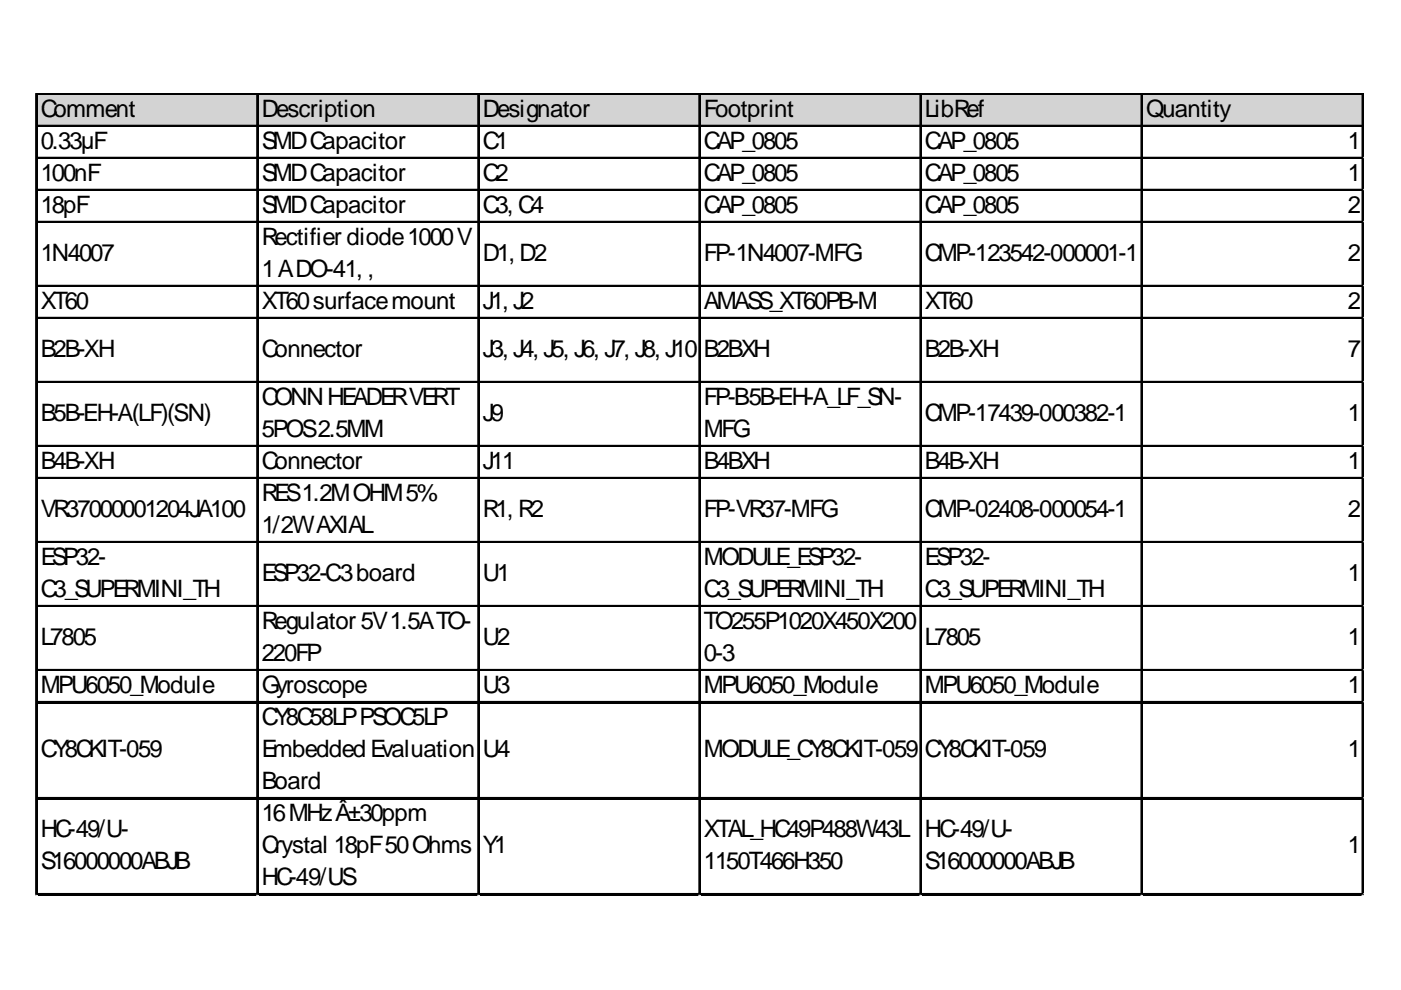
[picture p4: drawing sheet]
<svg xmlns="http://www.w3.org/2000/svg" width="297mm" height="210mm" viewBox="0 0 297 210" stroke-linecap="round" stroke-linejoin="round" font-family="sans-serif">
<defs><g id="words">
<g font-size="5.1">
<text x="8.6" y="24.8">Comment</text>
<text x="55.5" y="24.8">Description</text>
<text x="102.4" y="24.8">Designator</text>
<text x="149.2" y="24.8">Footprint</text>
<text x="196.1" y="24.8">LibRef</text>
<text x="243" y="24.8">Quantity</text>
<text x="8.6" y="31.6">0.33μF</text>
<text x="55.5" y="31.6">SMDCapacitor</text>
<text x="102.4" y="31.6">C1</text>
<text x="149.2" y="31.6">CAP_0805</text>
<text x="196.1" y="31.6">CAP_0805</text>
<text x="285.8" y="31.6">1</text>
<text x="8.6" y="38.3">100nF</text>
<text x="55.5" y="38.3">SMDCapacitor</text>
<text x="102.4" y="38.3">C2</text>
<text x="149.2" y="38.3">CAP_0805</text>
<text x="196.1" y="38.3">CAP_0805</text>
<text x="285.8" y="38.3">1</text>
<text x="8.6" y="45.1">18pF</text>
<text x="55.5" y="45.1">SMDCapacitor</text>
<text x="102.4" y="45.1">C3, C4</text>
<text x="149.2" y="45.1">CAP_0805</text>
<text x="196.1" y="45.1">CAP_0805</text>
<text x="285.8" y="45.1">2</text>
<text x="55.5" y="51.9">Rectifier diode1000V</text>
<text x="8.6" y="55.3">1N4007</text>
<text x="55.5" y="58.7">1ADO-41, ,</text>
<text x="102.4" y="55.3">D1, D2</text>
<text x="149.2" y="55.3">FP-1N4007-MFG</text>
<text x="196.1" y="55.3">CMP-123542-000001-1</text>
<text x="285.8" y="55.3">2</text>
<text x="8.6" y="65.5">XT60</text>
<text x="55.5" y="65.5">XT60surfacemount</text>
<text x="102.4" y="65.5">J1, J2</text>
<text x="149.2" y="65.5">AMASS_XT60PB-M</text>
<text x="196.1" y="65.5">XT60</text>
<text x="285.8" y="65.5">2</text>
<text x="8.6" y="75.7">B2B-XH</text>
<text x="55.5" y="75.7">Connector</text>
<text x="102.4" y="75.7">J3, J4, J5, J6, J7, J8, J10</text>
<text x="149.2" y="75.7">B2BXH</text>
<text x="196.1" y="75.7">B2B-XH</text>
<text x="285.8" y="75.7">7</text>
<text x="8.6" y="89.2">B5B-EH-A(LF)(SN)</text>
<text x="55.5" y="85.9">CONNHEADERVERT</text>
<text x="102.4" y="89.2">J9</text>
<text x="149.2" y="85.9">FP-B5B-EH-A_LF_SN-</text>
<text x="196.1" y="89.2">CMP-17439-000382-1</text>
<text x="285.8" y="89.2">1</text>
<text x="55.5" y="92.6">5POS2.5MM</text>
<text x="149.2" y="92.6">MFG</text>
<text x="8.6" y="99.4">B4B-XH</text>
<text x="55.5" y="99.4">Connector</text>
<text x="102.4" y="99.4">J11</text>
<text x="149.2" y="99.4">B4BXH</text>
<text x="196.1" y="99.4">B4B-XH</text>
<text x="285.8" y="99.4">1</text>
<text x="55.5" y="106.2">RES1.2MOHM5%</text>
<text x="8.6" y="109.6">VR37000001204JA100</text>
<text x="55.5" y="113">1/2WAXIAL</text>
<text x="102.4" y="109.6">R1, R2</text>
<text x="149.2" y="109.6">FP-VR37-MFG</text>
<text x="196.1" y="109.6">CMP-02408-000054-1</text>
<text x="285.8" y="109.6">2</text>
<text x="8.6" y="119.8">ESP32-</text>
<text x="149.2" y="119.8">MODULE_ESP32-</text>
<text x="196.1" y="119.8">ESP32-</text>
<text x="55.5" y="123.2">ESP32-C3board</text>
<text x="102.4" y="123.2">U1</text>
<text x="285.8" y="123.2">1</text>
<text x="8.6" y="126.6">C3_SUPERMINI_TH</text>
<text x="149.2" y="126.6">C3_SUPERMINI_TH</text>
<text x="196.1" y="126.6">C3_SUPERMINI_TH</text>
<text x="8.6" y="136.8">L7805</text>
<text x="55.5" y="133.4">Regulator 5V1.5ATO-</text>
<text x="102.4" y="136.8">U2</text>
<text x="149.2" y="133.4">TO255P1020X450X200</text>
<text x="196.1" y="136.8">L7805</text>
<text x="285.8" y="136.8">1</text>
<text x="55.5" y="140.1">220FP</text>
<text x="149.2" y="140.1">0-3</text>
<text x="8.6" y="146.9">MPU6050_Module</text>
<text x="55.5" y="146.9">Gyroscope</text>
<text x="102.4" y="146.9">U3</text>
<text x="149.2" y="146.9">MPU6050_Module</text>
<text x="196.1" y="146.9">MPU6050_Module</text>
<text x="285.8" y="146.9">1</text>
<text x="55.5" y="153.7">CY8C58LPPSOC5LP</text>
<text x="8.6" y="160.5">CY8CKIT-059</text>
<text x="55.5" y="160.5">Embedded Evaluation</text>
<text x="102.4" y="160.5">U4</text>
<text x="149.2" y="160.5">MODULE_CY8CKIT-059</text>
<text x="196.1" y="160.5">CY8CKIT-059</text>
<text x="285.8" y="160.5">1</text>
<text x="55.5" y="167.3">Board</text>
<text x="8.6" y="177.5">HC-49/U-</text>
<text x="55.5" y="174.1">16MHzÂ±30ppm</text>
<text x="149.2" y="177.5">XTAL_HC49P488W43L</text>
<text x="196.1" y="177.5">HC-49/U-</text>
<text x="8.6" y="184.3">S16000000ABJB</text>
<text x="55.5" y="180.9">Crystal 18pF50Ohms</text>
<text x="102.4" y="180.9">Y1</text>
<text x="149.2" y="184.3">1150T466H350</text>
<text x="196.1" y="184.3">S16000000ABJB</text>
<text x="285.8" y="180.9">1</text>
<text x="55.5" y="187.7">HC-49/US</text>
</g>
</g></defs>
<path d="M7.9 20.1h281.3v6.9h-281.3z" fill="#d3d3d3"/>
<g fill="none" stroke="#000" stroke-width=".34">
<path d="M7.6 19.8v170M7.8 19.8v170M8 19.8h281.2M8 20h281.2M8 26.6h281.2M8 26.8h281.2M8 33.4h281.2M8 33.6h281.2M54.5 20.2v169.6M54.7 20.2v169.6M101.4 20.2v169.6M101.5 20.2v169.6"/>
<path d="M148.2 20.2v169.6M148.4 20.2v169.6M195.1 20.2v169.6M195.3 20.2v169.6M242 20.2v169.6M242.1 20.2v169.6M288.8 20.2v169.6M8 40.2h281.2M8 40.4h281.2M8 47h281.2M8 47.1h281.2M8 60.5h281.2"/>
<path d="M8 60.7h281.2M8 67.3h281.2M8 67.5h281.2M8 80.9h281.2M8 81.1h281.2M8 94.5h281.2M8 94.7h281.2M8 101.3h281.2M8 101.4h281.2M8 114.8h281.2M8 115h281.2M8 128.4h281.2"/>
<path d="M8 128.6h281.2M8 142h281.2M8 142.2h281.2M8 148.8h281.2M8 148.9h281.2M8 169.1h281.2M8 169.3h281.2M8 189.5h281.2M8 189.7h281.2"/>
</g>
<path d="M289 20.2v169.6" fill="none" stroke="#000" stroke-width=".32"/>
<path d="M7.6 189.8v.1" fill="none" stroke="#e0e0e0" stroke-width=".34"/>
<path d="M7.6 189.8l.4 .1z" fill="#e0e0e0"/>
<path d="M54.5 189.8v.1" fill="none" stroke="#e0e0e0" stroke-width=".34"/>
<path d="M54.5 189.8l.3 .1z" fill="#e0e0e0"/>
<path d="M101.4 189.8v.1" fill="none" stroke="#e0e0e0" stroke-width=".34"/>
<path d="M101.4 189.8l.3 .1z" fill="#e0e0e0"/>
<path d="M148.2 189.8v.1" fill="none" stroke="#e0e0e0" stroke-width=".34"/>
<path d="M148.2 189.8l.4 .1z" fill="#e0e0e0"/>
<path d="M195.1 189.8v.1" fill="none" stroke="#e0e0e0" stroke-width=".34"/>
<path d="M195.1 189.8l.3 .1z" fill="#e0e0e0"/>
<path d="M242 189.8v.1" fill="none" stroke="#e0e0e0" stroke-width=".34"/>
<path d="M242 189.8l.3 .1z" fill="#e0e0e0"/>
<path d="M288.8 189.8v.1" fill="none" stroke="#e0e0e0" stroke-width=".34"/>
<path d="M288.8 189.8l.4 .1z" fill="#e0e0e0"/>
<use href="#words"/>
</svg>
